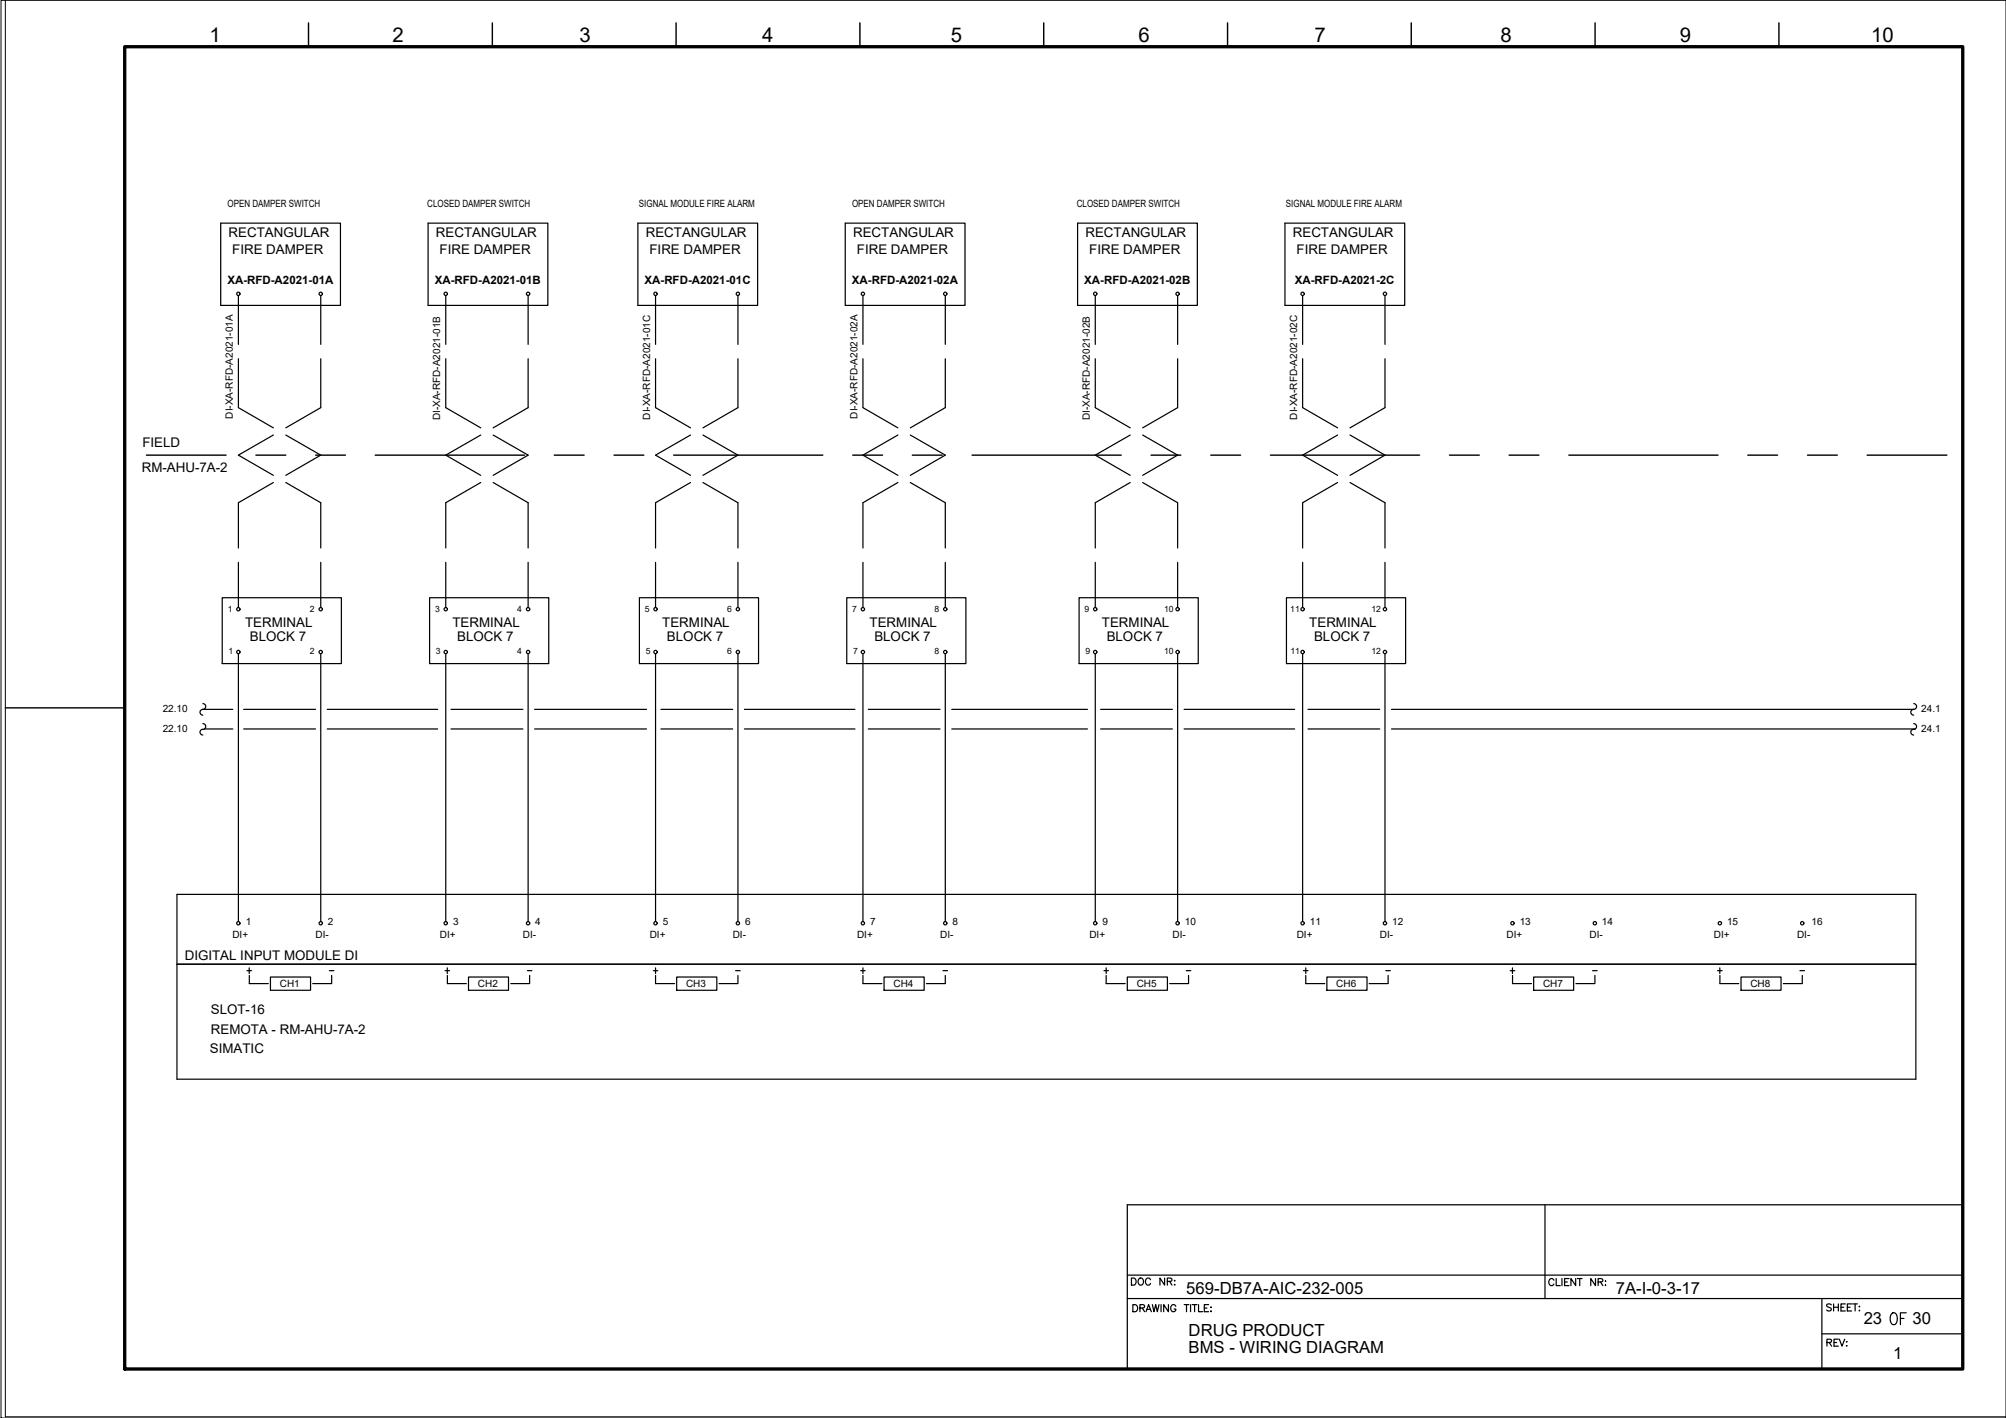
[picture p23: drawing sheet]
<svg xmlns="http://www.w3.org/2000/svg" width="420mm" height="297mm" viewBox="0 0 420 297" stroke-linecap="round" stroke-linejoin="round" font-family="sans-serif">
<defs><g id="words">
<text font-size="5.7" x="395.1" y="278.7">OF</text>
<text font-size="4.4" x="381.7" y="283.3">REV:</text>
<g font-size="4.3">
<text x="43.9" y="8.7">1</text>
<text x="82.2" y="8.7">2</text>
<text x="121.4" y="8.7">3</text>
<text x="159.6" y="8.7">4</text>
<text x="199.1" y="8.7">5</text>
<text x="238.4" y="8.7">6</text>
<text x="275.3" y="8.7">7</text>
<text x="314.3" y="8.7">8</text>
<text x="351.9" y="8.7">9</text>
<text x="391.9" y="8.7">10</text>
</g>
<g font-size="3.5">
<text x="248.5" y="271">569-DB7A-AIC-232-005</text>
<text x="338.4" y="271.1">7A-I-0-3-17</text>
<text x="249" y="279.9">DRUG PRODUCT</text>
<text x="390.4" y="277.4">23</text>
<text x="400.6" y="277.4">30</text>
<text x="249" y="283.4">BMS - WIRING DIAGRAM</text>
<text x="396.5" y="284.8">1</text>
</g>
<g font-size="2.8">
<text x="47.9" y="49.7">RECTANGULAR</text>
<text x="48.6" y="53.3">FIRE DAMPER</text>
<text x="91.3" y="49.7">RECTANGULAR</text>
<text x="92.1" y="53.3">FIRE DAMPER</text>
<text x="135.3" y="49.7">RECTANGULAR</text>
<text x="136" y="53.3">FIRE DAMPER</text>
<text x="178.7" y="49.7">RECTANGULAR</text>
<text x="179.5" y="53.3">FIRE DAMPER</text>
<text x="227.4" y="49.7">RECTANGULAR</text>
<text x="228.1" y="53.3">FIRE DAMPER</text>
<text x="270.8" y="49.7">RECTANGULAR</text>
<text x="271.6" y="53.3">FIRE DAMPER</text>
<text x="29.8" y="93.6">FIELD</text>
<text x="29.7" y="98.8">RM-AHU-7A-2</text>
<text x="51.3" y="131.3">TERMINAL</text>
<text x="94.8" y="131.3">TERMINAL</text>
<text x="138.7" y="131.3">TERMINAL</text>
<text x="182.1" y="131.3">TERMINAL</text>
<text x="230.8" y="131.3">TERMINAL</text>
<text x="274.2" y="131.3">TERMINAL</text>
<text x="52.3" y="134.2">BLOCK 7</text>
<text x="95.8" y="134.2">BLOCK 7</text>
<text x="139.7" y="134.2">BLOCK 7</text>
<text x="183.1" y="134.2">BLOCK 7</text>
<text x="231.8" y="134.2">BLOCK 7</text>
<text x="275.2" y="134.2">BLOCK 7</text>
<text x="38.7" y="201.1">DIGITAL INPUT MODULE DI</text>
<text x="44.2" y="212.5">SLOT-16</text>
<text x="44" y="220.5">SIMATIC</text>
<text x="44.2" y="216.6">REMOTA - RM-AHU-7A-2</text>
</g>
<g font-size="2.6">
<text x="68.1" y="204.6">-</text>
<text x="109.7" y="204.6">-</text>
<text x="153.1" y="204.6">-</text>
<text x="196.5" y="204.6">-</text>
<text x="247.6" y="204.6">-</text>
<text x="289.3" y="204.6">-</text>
<text x="332.7" y="204.6">-</text>
<text x="376.1" y="204.6">-</text>
</g>
<g font-size="2.4">
<text x="47.6" y="59.5">XA-RFD-A2021-01A</text>
<text x="91.1" y="59.5">XA-RFD-A2021-01B</text>
<text x="135" y="59.5">XA-RFD-A2021-01C</text>
<text x="178.4" y="59.5">XA-RFD-A2021-02A</text>
<text x="227.1" y="59.5">XA-RFD-A2021-02B</text>
<text x="271.2" y="59.5">XA-RFD-A2021-2C</text>
</g>
<g font-size="2.1">
<text x="47.6" y="43.4">OPEN DAMPER SWITCH</text>
<text x="89.5" y="43.4">CLOSED DAMPER SWITCH</text>
<text x="133.8" y="43.4">SIGNAL MODULE FIRE ALARM</text>
<text x="178.5" y="43.4">OPEN DAMPER SWITCH</text>
<text x="225.6" y="43.4">CLOSED DAMPER SWITCH</text>
<text x="269.3" y="43.4">SIGNAL MODULE FIRE ALARM</text>
<text x="48.8" y="87.7" transform="rotate(-90 48.8 87.7)">DI-XA-RFD-A2021-01A</text>
<text x="92.2" y="88" transform="rotate(-90 92.2 88)">DI-XA-RFD-A2021-01B</text>
<text x="136.1" y="87.9" transform="rotate(-90 136.1 87.9)">DI-XA-RFD-A2021-01C</text>
<text x="179.6" y="87.7" transform="rotate(-90 179.6 87.7)">DI-XA-RFD-A2021-02A</text>
<text x="228.2" y="88" transform="rotate(-90 228.2 88)">DI-XA-RFD-A2021-02B</text>
<text x="271.7" y="87.9" transform="rotate(-90 271.7 87.9)">DI-XA-RFD-A2021-02C</text>
<text x="34.1" y="149.1">22.10</text>
<text x="402.4" y="149.1">24.1</text>
<text x="34.1" y="153.3">22.10</text>
<text x="402.4" y="153.3">24.1</text>
<text x="48.7" y="196.4">DI+</text>
<text x="51.5" y="193.9">1</text>
<text x="66.1" y="196.4">DI-</text>
<text x="68.7" y="193.9">2</text>
<text x="92.1" y="196.4">DI+</text>
<text x="94.9" y="193.9">3</text>
<text x="109.5" y="196.4">DI-</text>
<text x="112.1" y="193.9">4</text>
<text x="136.1" y="196.4">DI+</text>
<text x="138.8" y="193.9">5</text>
<text x="153.5" y="196.4">DI-</text>
<text x="156.1" y="193.9">6</text>
<text x="179.5" y="196.4">DI+</text>
<text x="182.3" y="193.9">7</text>
<text x="196.9" y="196.4">DI-</text>
<text x="199.5" y="193.9">8</text>
<text x="228.2" y="196.4">DI+</text>
<text x="230.9" y="193.9">9</text>
<text x="245.6" y="196.4">DI-</text>
<text x="248.2" y="193.9">10</text>
<text x="271.6" y="196.4">DI+</text>
<text x="274.4" y="193.9">11</text>
<text x="289" y="196.4">DI-</text>
<text x="291.6" y="193.9">12</text>
<text x="315.6" y="196.4">DI+</text>
<text x="318.3" y="193.9">13</text>
<text x="333" y="196.4">DI-</text>
<text x="335.5" y="193.9">14</text>
<text x="359" y="196.4">DI+</text>
<text x="361.7" y="193.9">15</text>
<text x="376.4" y="196.4">DI-</text>
<text x="379.5" y="193.9">16</text>
<text x="58.6" y="206.8">CH1</text>
<text x="100.1" y="206.8">CH2</text>
<text x="143.7" y="206.8">CH3</text>
<text x="187.1" y="206.8">CH4</text>
<text x="238.1" y="206.8">CH5</text>
<text x="279.9" y="206.8">CH6</text>
<text x="323.2" y="206.8">CH7</text>
<text x="366.6" y="206.8">CH8</text>
</g>
<g font-size="1.8">
<text x="47.7" y="128.2">1</text>
<text x="64.9" y="128.2">2</text>
<text x="91.1" y="128.2">3</text>
<text x="108.3" y="128.2">4</text>
<text x="135.1" y="128.2">5</text>
<text x="152.3" y="128.2">6</text>
<text x="178.5" y="128.2">7</text>
<text x="195.7" y="128.2">8</text>
<text x="227.2" y="128.2">9</text>
<text x="243.8" y="128.2">10</text>
<text x="270.3" y="128.2">11</text>
<text x="287.2" y="128.2">12</text>
<text x="47.9" y="137">1</text>
<text x="64.9" y="137.1">2</text>
<text x="91.3" y="137">3</text>
<text x="108.3" y="137.1">4</text>
<text x="135.3" y="137">5</text>
<text x="152.3" y="137.1">6</text>
<text x="178.7" y="137">7</text>
<text x="195.7" y="137.1">8</text>
<text x="227.4" y="137">9</text>
<text x="243.8" y="137.1">10</text>
<text x="270.3" y="137">11</text>
<text x="287.2" y="137.1">12</text>
</g>
</g></defs>
<!-- layer: G-TTLB-TTLB -->
<path d="M26.1 9.8h385v277h-385z" fill="none" stroke="#000" stroke-width=".7"/>
<!-- layer: G-TTLB-OTLN -->
<path d="M1.1 .1v296.7h419" fill="none" stroke="#000" stroke-width=".21"/>
<!-- layer: G-TTLB-INDX -->
<path d="M64.6 4.8v5M103.1 4.8v5M141.6 4.8v5M180.1 4.8v5M218.6 4.8v5M257.1 4.8v5M295.6 4.8v5M334.1 4.8v5M372.6 4.8v5M1.1 148.3h25" fill="none" stroke="#000" stroke-width=".3"/>
<!-- layer: LGSP IA4$0$LG_PLOT -->
<path d="M323.6 252.4v19.6M236.1 267.1h175M236.1 272h175M381.6 279.4h29.5M381.6 272v14.8M236.1 286.8h175" fill="none" stroke="#000" stroke-width=".25"/>
<!-- layer: LG_PLOT -->
<g fill="none" stroke="#000" stroke-width=".25">
<path d="M411.1 252.4h-175v34.4M237 267.7h.5a.8 .8 0 0 1 .5 .8 .8 .8 0 0 1-.5 .7h-.5zM237.3 273.3h.5a.78 .78 0 0 1 .5 .7 .78 .78 0 0 1-.5 .8h-.5zM238.5 267.9a.67 .67 0 0 1 1 .2 .67 .67 0 0 1-.1 .9 .67 .67 0 0 1-1-.1 .67 .67 0 0 1 .1-1zM238.8 274l.8-.1 .1-.5-.9-.1v1.5M239.2 274l.5 .8M240 274.8l.6-1.5 .6 1.5M240.2 274.3h.7M241 268.1a.54 .54 0 0 0-.6-.4 .54 .54 0 0 0-.5 .6 .6 .6 0 0 0 .2 .8 .6 .6 0 0 0 .8-.1l.1-.2M241.4 273.3l.3 1.5 .4-1.5 .3 1.5 .4-1.5M243.2 273.3v1.5M243.9 267.7v1.5l-.9-1.5v1.5"/>
<path d="M244.5 268.4h.8l.2-.3-.1-.2-.9-.2v1.5M244.7 273.3v1.5l-1-1.5v1.5M245 268.4l.5 .8M246 268.3h.1zM246 269.1h.1zM246.3 273.6a.54 .54 0 0 0-.6-.3 .54 .54 0 0 0-.5 .6v.3a.53 .53 0 0 0 .5 .6 .53 .53 0 0 0 .6-.6h-.4M248 273.3h1M248.5 273.3v1.5M249.4 273.3v1.5M249.7 273.3h1M250.2 273.3v1.5M251 273.3v1.5h.9"/>
<path d="M252.2 274h.6M253.2 273.3h-1v1.5h1M253.6 273.9h.1zM253.6 274.6v.2zM325.5 268.2a.54 .54 0 0 0-.7-.4 .54 .54 0 0 0-.4 .6v.4a.55 .55 0 0 0 .4 .5 .55 .55 0 0 0 .7-.3M325.9 267.8v1.5h.9M327.2 267.8v1.5M327.7 268.5h.6M328.6 267.8h-.9v1.5h.9M330 267.8v1.5l-1-1.5v1.5M330.4 267.8h1M330.9 267.8v1.5"/>
<path d="M334.2 267.8v1.5l-1-1.5v1.5M334.7 268.5h.9l.1-.4-.3-.3h-.7v1.5M335.2 268.5l.5 .8M336.2 268.4h.1zM336.3 269.2v.1zM383.6 273.4l-.4-.3-.6 .3 .1 .3 .8 .4 .1 .3a.63 .63 0 0 1-1 0M384 273.1v1.5M384 273.8h1M385 273.1v1.5M385.6 273.8h.6M386.5 273.1h-.9v1.5h.9M386.9 273.8h.6"/>
<path d="M387.8 273.1h-.9v1.5h.9M388 273.1h1M388.6 273.1v1.5M389.4 274.5h.1zM389.5 273.6v.2z"/>
</g>
<!-- layer: I_LIMIT_LINE -->
<g fill="none" stroke="#000" stroke-width=".3">
<path d="M30.7 95.3h16.6M53.6 95.3h6.3M66.1 95.3h6.2M78.6 95.3h31.3M116.1 95.3h6.2M128.6 95.3h6.3M141.1 95.3h31.2M178.6 95.3h6.2M191.1 95.3h6.2M203.6 95.3h31.2M241.1 95.3h6.2M253.6 95.3h6.2"/>
<path d="M266.1 95.3h31.2M303.6 95.3h6.2M316.1 95.3h6.2M328.6 95.3h31.2M366.1 95.3h6.2M378.6 95.3h6.2M391.1 95.3h16.7"/>
</g>
<!-- layer: 0 -->
<g fill="none" stroke="#000" stroke-width=".25">
<path d="M42.5 148.6h6.3M42.8 152.7h6M51 148.6h15.1M51 152.7h15.1M68.5 148.6h23.2M68.5 152.7h23.2M94.5 148.6h15M94.5 152.7h15M112 148.6h23.4M112 152.7h23.4M138.4 148.6h15.1M138.4 152.7h15.1"/>
<path d="M155.9 148.6h23.2M155.9 152.7h23.2M181.9 148.6h15M181.9 152.7h15M199.3 148.6h28.5M199.3 152.7h28.5M230.5 148.6h15.1M230.5 152.7h15.1M248 148.6h23.2M248 152.7h23.2M274 148.6h15M274 152.7h15"/>
<path d="M291.4 148.6h109.4M291.4 152.7h109.8M401.3 187.4v38.7"/>
</g>
<!-- layer: I_DATA -->
<g fill="none" stroke="#000" stroke-width=".25">
<path d="M46.2 46.7h25.1v17.3h-25.1zM89.7 46.7h25v17.3h-25zM133.6 46.7h25.1v17.3h-25.1zM177 46.7h25.1v17.3h-25.1zM225.7 46.7h25.1v17.3h-25.1zM269.1 46.7h25.1v17.3h-25.1zM46.5 125.2h25v13.8h-25zM90 125.2h24.9v13.8h-24.9zM133.9 125.2h25v13.8h-25zM177.4 125.2h24.9v13.8h-24.9zM226 125.2h25v13.8h-25zM269.5 125.2h24.9v13.8h-24.9z"/>
<path d="M401.3 187.4h-364.2v38.7h364.2M37.1 202h364.2M51.7 203.3h1M52.2 202.7v1.2M52.2 204.3v1.7h4M56.6 204.7h8.4v2.7h-8.4zM69.5 204.3v1.7h-4M93.2 203.3h.9M93.7 202.7v1.2M93.7 204.3v1.7h4M98.1 204.7h8.4v2.7h-8.4zM110.9 204.3v1.7h-3.9"/>
<path d="M136.8 203.3h1M137.3 204.3v1.7h4M137.3 202.7v1.2M141.7 204.7h8.4v2.7h-8.4zM154.6 204.3v1.7h-4M180.3 203.3h.9M180.7 204.3v1.7h4M180.7 202.7v1.2M185.2 204.7h8.4v2.7h-8.4zM198 204.3v1.7h-4M231.2 203.3h1M231.7 202.7v1.2"/>
<path d="M231.7 204.3v1.7h4M236.1 204.7h8.4v2.7h-8.4zM248.9 204.3v1.7h-3.9M273 203.3h1M273.5 204.3v1.7h4M273.5 202.7v1.2M277.9 204.7h8.4v2.7h-8.4zM290.7 204.3v1.7h-3.9M316.3 203.3h1M316.8 202.7v1.2M316.8 204.3v1.7h4M321.2 204.7h8.4v2.7h-8.4z"/>
<path d="M334.1 204.3v1.7h-4M359.7 203.3h1M360.2 202.7v1.2M360.2 204.3v1.7h4M364.7 204.7h8.3v2.7h-8.3zM377.5 204.3v1.7h-4"/>
<circle cx="49.9" cy="61.5" r=".35"/>
<circle cx="67.2" cy="61.5" r=".35"/>
<circle cx="93.4" cy="61.5" r=".35"/>
<circle cx="110.6" cy="61.5" r=".35"/>
<circle cx="137.3" cy="61.5" r=".35"/>
<circle cx="154.5" cy="61.5" r=".35"/>
<circle cx="180.7" cy="61.5" r=".35"/>
<circle cx="198" cy="61.5" r=".35"/>
<circle cx="229.4" cy="61.5" r=".35"/>
<circle cx="246.6" cy="61.5" r=".35"/>
<circle cx="272.8" cy="61.5" r=".35"/>
<circle cx="290.1" cy="61.5" r=".35"/>
<circle cx="49.9" cy="136.6" r=".35"/>
<circle cx="49.9" cy="127.6" r=".35"/>
<circle cx="67.2" cy="127.6" r=".35"/>
<circle cx="67.2" cy="136.6" r=".35"/>
<circle cx="93.4" cy="127.6" r=".35"/>
<circle cx="93.4" cy="136.6" r=".35"/>
<circle cx="110.6" cy="136.6" r=".35"/>
<circle cx="110.6" cy="127.6" r=".35"/>
<circle cx="137.3" cy="127.6" r=".35"/>
<circle cx="137.3" cy="136.6" r=".35"/>
<circle cx="154.5" cy="136.6" r=".35"/>
<circle cx="154.5" cy="127.6" r=".35"/>
<circle cx="180.7" cy="136.6" r=".35"/>
<circle cx="180.7" cy="127.6" r=".35"/>
<circle cx="198" cy="127.6" r=".35"/>
<circle cx="198" cy="136.6" r=".35"/>
<circle cx="229.4" cy="127.6" r=".35"/>
<circle cx="229.4" cy="136.6" r=".35"/>
<circle cx="246.6" cy="136.6" r=".35"/>
<circle cx="246.6" cy="127.6" r=".35"/>
<circle cx="272.8" cy="127.6" r=".35"/>
<circle cx="272.8" cy="136.6" r=".35"/>
<circle cx="290.1" cy="127.6" r=".35"/>
<circle cx="290.1" cy="136.6" r=".35"/>
<circle cx="49.9" cy="193.4" r=".35"/>
<circle cx="67.2" cy="193.4" r=".35"/>
<circle cx="93.4" cy="193.4" r=".35"/>
<circle cx="110.6" cy="193.4" r=".35"/>
<circle cx="137.3" cy="193.4" r=".35"/>
<circle cx="154.5" cy="193.4" r=".35"/>
<circle cx="180.7" cy="193.4" r=".35"/>
<circle cx="198" cy="193.4" r=".35"/>
<circle cx="229.4" cy="193.4" r=".35"/>
<circle cx="246.6" cy="193.4" r=".35"/>
<circle cx="272.8" cy="193.4" r=".35"/>
<circle cx="290.1" cy="193.4" r=".35"/>
<circle cx="316.8" cy="193.4" r=".35"/>
<circle cx="334" cy="193.4" r=".35"/>
<circle cx="360.2" cy="193.4" r=".35"/>
<circle cx="377.5" cy="193.4" r=".35"/>
</g>
<!-- layer: I_TABS -->
<g fill="none" stroke="#000" stroke-width=".25">
<path d="M49.9 61.9v10.2M49.9 75.1v10.3l7.4 4.2M67.2 61.9v10.2M67.2 75.1v10.3l-7.3 4.2M93.4 61.9v10.2M93.4 75.1v10.3l7.3 4.2M110.6 61.9v10.2M110.6 75.1v10.3l-7.3 4.2M137.3 61.9v10.2M137.3 75.1v10.3l7.3 4.2M154.6 61.9v10.2M154.6 75.1v10.3l-7.4 4.2"/>
<path d="M180.7 61.9v10.2M180.7 75.1v10.3l7.4 4.2M198 61.9v10.2M198 75.1v10.3l-7.3 4.2M229.4 61.9v10.2M229.4 75.1v10.3l7.3 4.2M246.7 61.9v10.2M246.7 75.1v10.3l-7.4 4.2M272.8 61.9v10.2M272.8 75.1v10.3l7.4 4.2M290.1 61.9v10.2M290.1 75.1v10.3l-7.3 4.2"/>
<path d="M57.3 91.1l-7.4 4.2 7.4 4.3M59.9 91.1l7.3 4.2-7.3 4.3M100.7 91.1l-7.3 4.2 7.3 4.3M103.3 91.1l7.3 4.2-7.3 4.3M144.6 91.1l-7.3 4.2 7.3 4.3M147.2 91.1l7.4 4.2-7.4 4.3M188.1 91.1l-7.4 4.2 7.4 4.3M190.7 91.1l7.3 4.2-7.3 4.3M236.7 91.1l-7.3 4.2 7.3 4.3M239.3 91.1l7.4 4.2-7.4 4.3M280.2 91.1l-7.4 4.2 7.4 4.3M282.8 91.1l7.3 4.2-7.3 4.3"/>
<path d="M49.9 117.8v9.5M57.3 101.1l-7.4 4.2v9.5M59.9 101.1l7.3 4.2v9.5M67.2 117.8v9.5M93.4 117.8v9.5M100.7 101.1l-7.3 4.2v9.5M103.3 101.1l7.3 4.2v9.5M110.6 117.8v9.5M137.3 117.8v9.5M144.6 101.1l-7.3 4.2v9.5M147.2 101.1l7.4 4.2v9.5M154.6 117.8v9.5"/>
<path d="M180.7 117.8v9.5M188.1 101.1l-7.4 4.2v9.5M190.7 101.1l7.3 4.2v9.5M198 117.8v9.5M229.4 117.8v9.5M236.7 101.1l-7.3 4.2v9.5M239.3 101.1l7.4 4.2v9.5M246.7 117.8v9.5M272.8 117.8v9.5M280.2 101.1l-7.4 4.2v9.5M282.8 101.1l7.3 4.2v9.5M290.1 117.8v9.5"/>
<path d="M49.9 136.9v56.1M67.2 136.9v56.1M93.4 136.9v56.1M110.6 136.9v56.1M137.3 136.9v56.1M154.6 136.9v56.1M180.7 136.9v56.1M198 136.9v56.1M229.4 136.9v56.1M246.7 136.9v56.1M272.8 136.9v56.1M290.1 136.9v56.1"/>
<path d="M42.5 147.4a.64 .64 0 0 1 .6 .8 .64 .64 0 0 1-.8 .4 .6 .6 0 0 0-.4 .7 .6 .6 0 0 0 .6 .5M42.5 151.6a.6 .6 0 0 1 .6 .6 .6 .6 0 0 1-.6 .6M42.5 152.8a.6 .6 0 0 0-.6 .6 .6 .6 0 0 0 .6 .6M400.8 147.4a.64 .64 0 0 1 .6 .8 .64 .64 0 0 1-.8 .4 .6 .6 0 0 0-.4 .7 .6 .6 0 0 0 .6 .5M400.8 151.6a.6 .6 0 0 1 .6 .6 .6 .6 0 0 1-.6 .6M400.8 152.8a.6 .6 0 0 0-.6 .6 .6 .6 0 0 0 .6 .6"/>
</g>
<!-- layer: 0 -->
<path d="M.2 .1h420v296.9h-420z" fill="none" stroke="#000" stroke-width=".21"/>
<use href="#words"/>
</svg>
